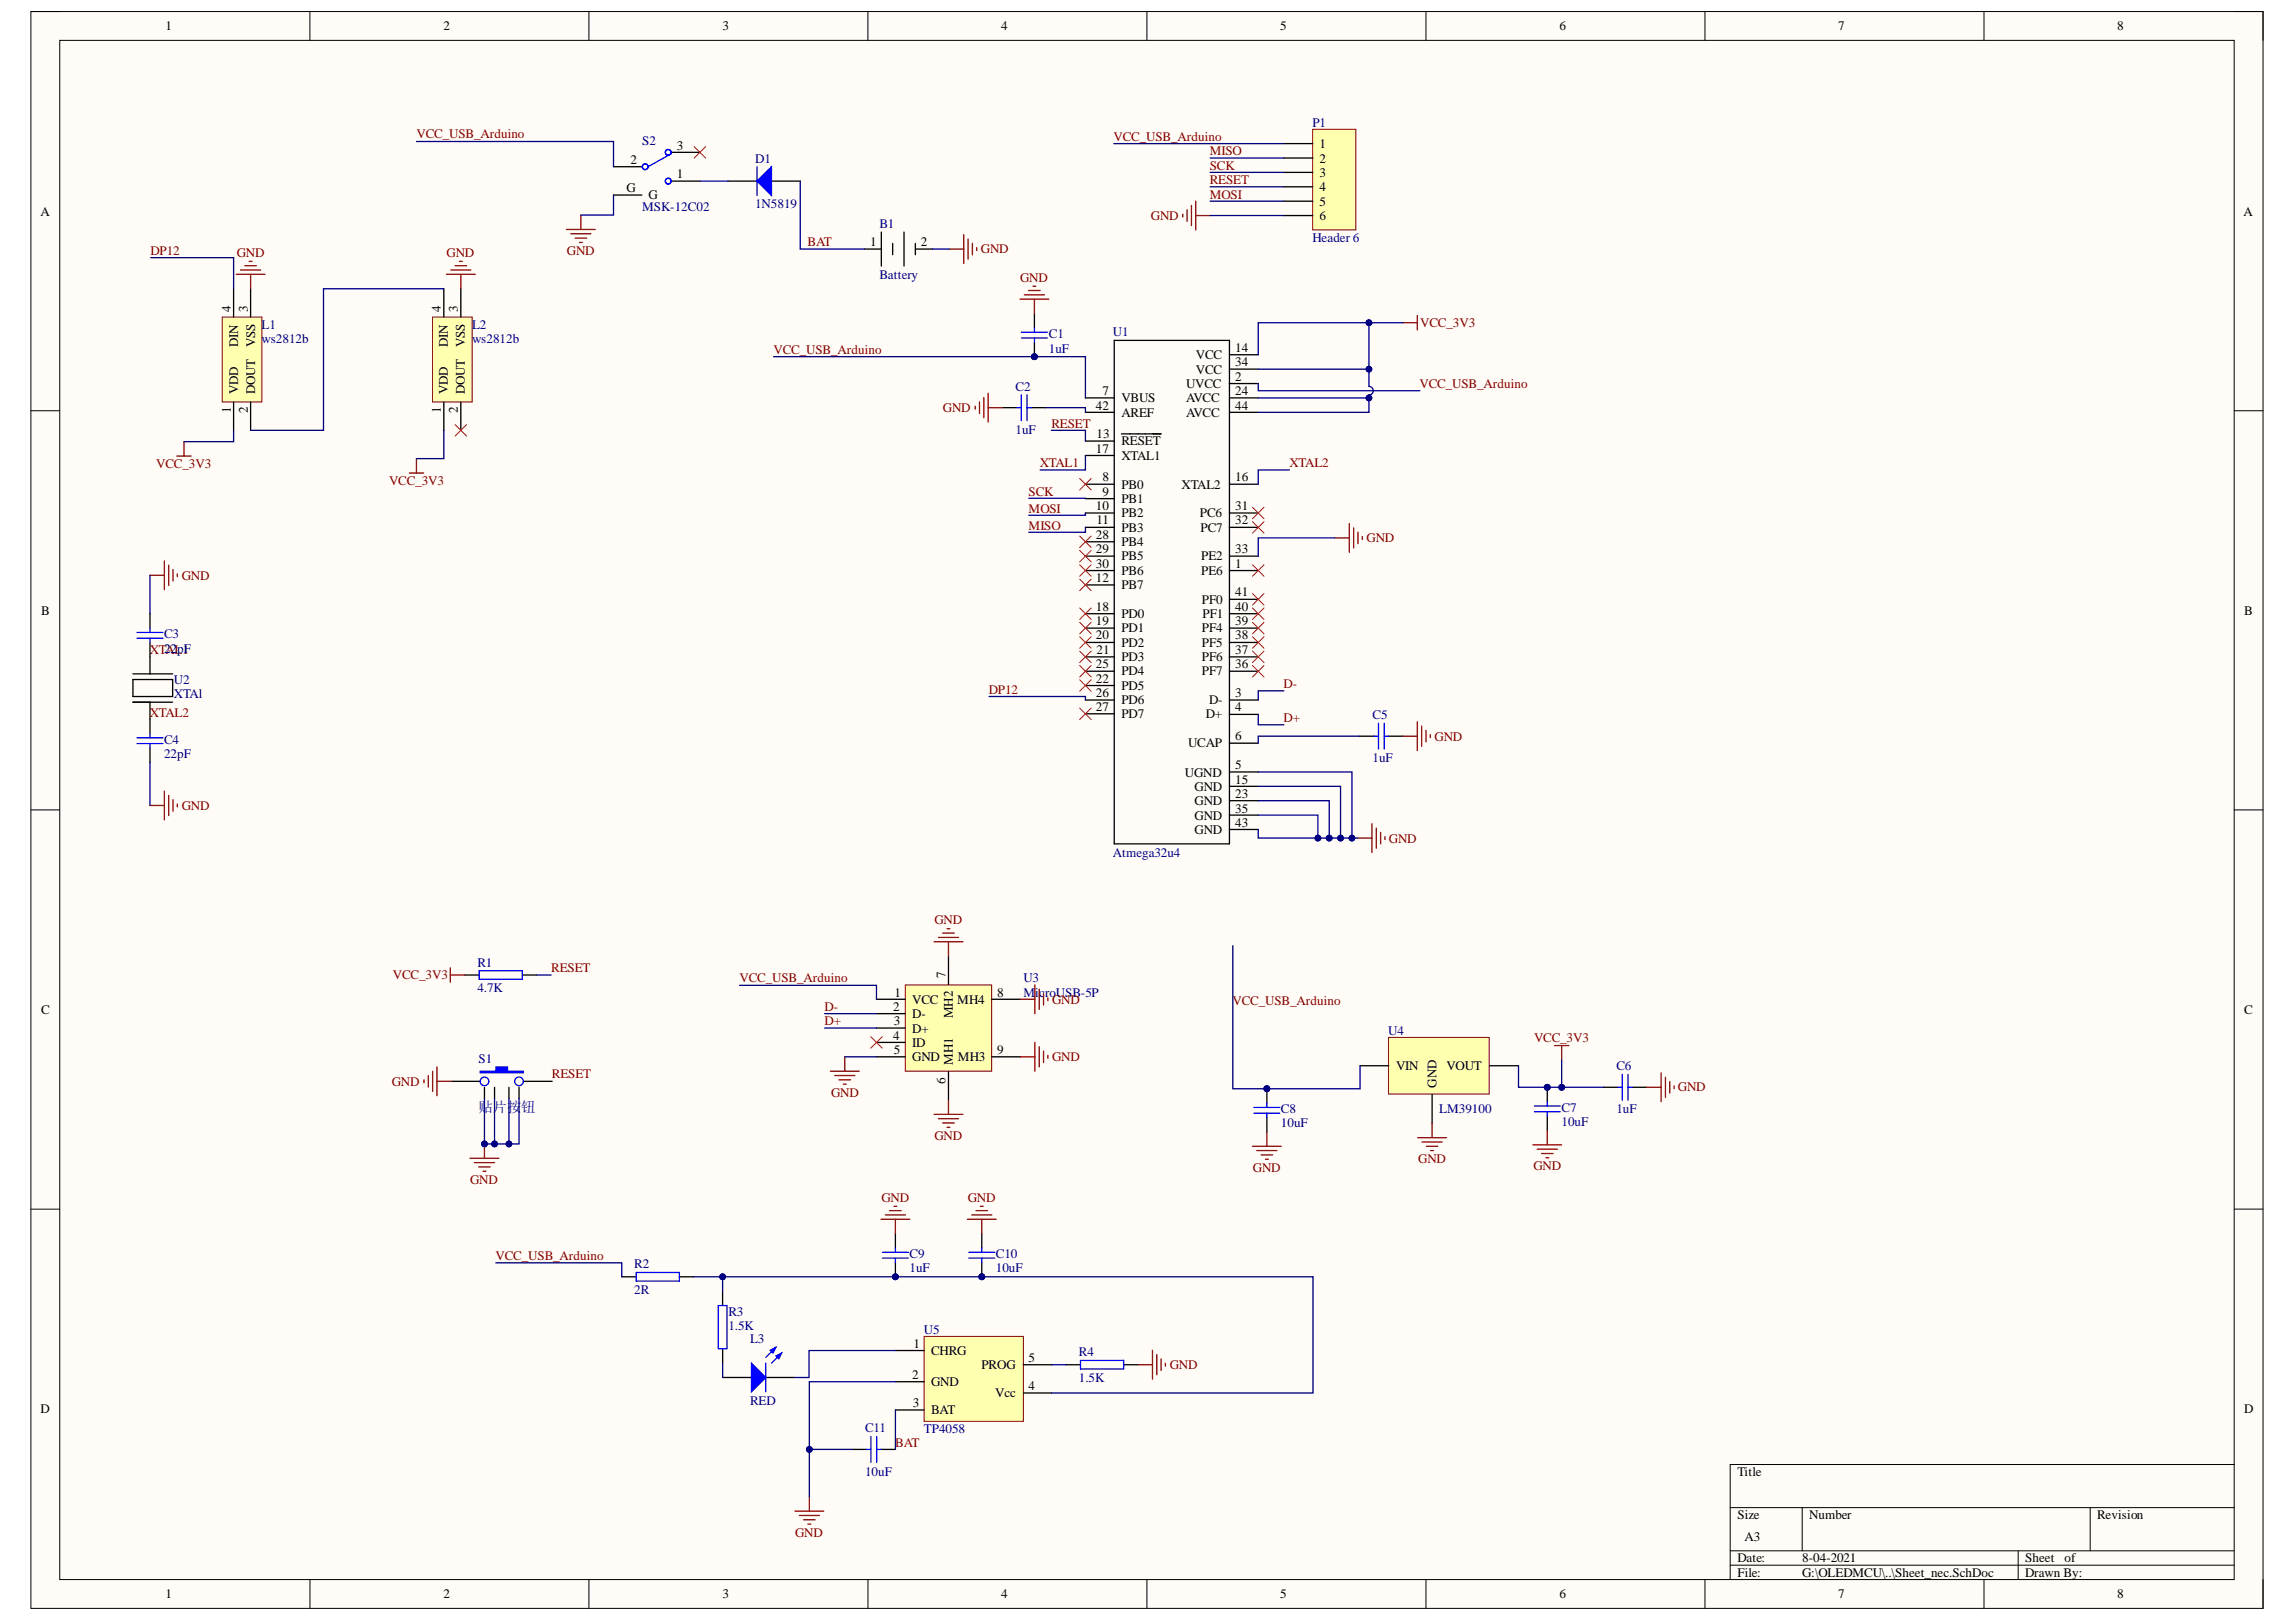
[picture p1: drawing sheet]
<svg xmlns="http://www.w3.org/2000/svg" width="297mm" height="210mm" viewBox="0 0 297 210" stroke-linecap="round" stroke-linejoin="round" font-family="sans-serif">
<defs><g id="words">
<g font-size="1.9" fill="#000080">
<text x="61.9" y="144">贴片按</text>
<text x="67.4" y="144">钮</text>
</g>
<g font-size="1.7">
<text x="21.4" y="3.9">1</text>
<text x="57.4" y="3.9">2</text>
<text x="93.5" y="3.9">3</text>
<text x="129.5" y="3.9">4</text>
<text x="165.6" y="3.9">5</text>
<text x="201.8" y="3.9">6</text>
<text x="237.8" y="3.9">7</text>
<text x="273.9" y="3.9">8</text>
<text x="81.6" y="21.2">2</text>
<text x="87.6" y="19.4">3</text>
<text x="87.6" y="23.1">1</text>
<text x="170.7" y="19.2">1</text>
<text x="170.7" y="21">2</text>
<text x="170.7" y="22.9">3</text>
<text x="5.2" y="27.9">A</text>
<text x="81" y="24.8">G</text>
<text x="83.9" y="25.8">G</text>
<text x="170.7" y="24.8">4</text>
<text x="170.7" y="26.6">5</text>
<text x="170.7" y="28.5">6</text>
<text x="290.2" y="27.9">A</text>
<text x="112.6" y="31.9">1</text>
<text x="119.1" y="31.9">2</text>
<text x="29.9" y="40.3" transform="rotate(-90 29.9 40.3)">4</text>
<text x="32.1" y="40.3" transform="rotate(-90 32.1 40.3)">3</text>
<text x="57" y="40.3" transform="rotate(-90 57 40.3)">4</text>
<text x="59.2" y="40.3" transform="rotate(-90 59.2 40.3)">3</text>
<text x="30.8" y="44.9" transform="rotate(-90 30.8 44.9)">DIN</text>
<text x="33" y="45" transform="rotate(-90 33 45)">VSS</text>
<text x="57.9" y="44.9" transform="rotate(-90 57.9 44.9)">DIN</text>
<text x="60.1" y="45" transform="rotate(-90 60.1 45)">VSS</text>
<text x="154.7" y="46.5">VCC</text>
<text x="159.8" y="47.4">34</text>
<text x="159.8" y="45.6">14</text>
<text x="29.9" y="53.4" transform="rotate(-90 29.9 53.4)">1</text>
<text x="30.8" y="51.1" transform="rotate(-90 30.8 51.1)">VDD</text>
<text x="32.1" y="53.5" transform="rotate(-90 32.1 53.5)">2</text>
<text x="33" y="51.1" transform="rotate(-90 33 51.1)">DOUT</text>
<text x="57" y="53.4" transform="rotate(-90 57 53.4)">1</text>
<text x="57.9" y="51.1" transform="rotate(-90 57.9 51.1)">VDD</text>
<text x="59.2" y="53.5" transform="rotate(-90 59.2 53.5)">2</text>
<text x="60.1" y="51.1" transform="rotate(-90 60.1 51.1)">DOUT</text>
<text x="141.8" y="53">42</text>
<text x="142.6" y="51.1">7</text>
<text x="145.1" y="53.9">AREF</text>
<text x="145.1" y="52.1">VBUS</text>
<text x="153.5" y="53.9">AVCC</text>
<text x="153.5" y="52.1">AVCC</text>
<text x="153.5" y="50.2">UVCC</text>
<text x="154.7" y="48.3">VCC</text>
<text x="159.8" y="53">44</text>
<text x="159.8" y="51.1">24</text>
<text x="159.8" y="49.3">2</text>
<text x="141.8" y="58.6">17</text>
<text x="141.9" y="56.7">13</text>
<text x="145.1" y="59.5">XTAL1</text>
<text x="145.1" y="57.6">RESET</text>
<text x="142.6" y="64.2">9</text>
<text x="142.6" y="62.3">8</text>
<text x="145.1" y="65.1">PB1</text>
<text x="145.1" y="63.2">PB0</text>
<text x="152.9" y="63.2">XTAL2</text>
<text x="159.8" y="62.3">16</text>
<text x="141.8" y="71.6">29</text>
<text x="141.8" y="69.7">28</text>
<text x="141.8" y="66">10</text>
<text x="141.9" y="67.9">11</text>
<text x="145.1" y="70.7">PB4</text>
<text x="145.1" y="68.8">PB3</text>
<text x="145.1" y="66.9">PB2</text>
<text x="155.2" y="66.9">PC6</text>
<text x="155.3" y="68.8">PC7</text>
<text x="159.8" y="71.6">33</text>
<text x="159.8" y="67.9">32</text>
<text x="159.8" y="66">31</text>
<text x="141.8" y="75.3">12</text>
<text x="141.8" y="73.5">30</text>
<text x="145.1" y="76.2">PB7</text>
<text x="145.1" y="74.4">PB6</text>
<text x="145.1" y="72.5">PB5</text>
<text x="155.4" y="74.4">PE6</text>
<text x="155.4" y="72.5">PE2</text>
<text x="159.8" y="77.2">41</text>
<text x="159.8" y="73.5">1</text>
<text x="5.3" y="79.5">B</text>
<text x="141.8" y="82.7">20</text>
<text x="141.8" y="80.9">19</text>
<text x="141.8" y="79">18</text>
<text x="145.1" y="83.7">PD2</text>
<text x="145.1" y="81.8">PD1</text>
<text x="145.1" y="80">PD0</text>
<text x="155.5" y="83.7">PF5</text>
<text x="155.5" y="81.8">PF4</text>
<text x="155.5" y="78.1">PF0</text>
<text x="155.6" y="80">PF1</text>
<text x="159.8" y="82.7">38</text>
<text x="159.8" y="80.9">39</text>
<text x="159.8" y="79">40</text>
<text x="290.3" y="79.5">B</text>
<text x="141.8" y="88.3">22</text>
<text x="141.8" y="86.5">25</text>
<text x="141.9" y="84.6">21</text>
<text x="145.1" y="89.3">PD5</text>
<text x="145.1" y="87.4">PD4</text>
<text x="145.1" y="85.5">PD3</text>
<text x="155.5" y="87.4">PF7</text>
<text x="155.5" y="85.5">PF6</text>
<text x="159.8" y="86.5">36</text>
<text x="159.8" y="84.6">37</text>
<text x="141.8" y="92">27</text>
<text x="141.8" y="90.2">26</text>
<text x="145.1" y="93">PD7</text>
<text x="145.1" y="91.1">PD6</text>
<text x="156" y="93">D+</text>
<text x="156.4" y="91.1">D-</text>
<text x="159.8" y="95.8">6</text>
<text x="159.8" y="92">4</text>
<text x="159.8" y="90.2">3</text>
<text x="153.3" y="100.5">UGND</text>
<text x="153.7" y="96.7">UCAP</text>
<text x="159.8" y="101.4">15</text>
<text x="159.8" y="99.6">5</text>
<text x="154.6" y="107.9">GND</text>
<text x="154.6" y="106.1">GND</text>
<text x="154.6" y="104.2">GND</text>
<text x="154.6" y="102.4">GND</text>
<text x="159.8" y="107">43</text>
<text x="159.8" y="105.2">35</text>
<text x="159.8" y="103.3">23</text>
<text x="5.3" y="131.2">C</text>
<text x="115.6" y="130.8">2</text>
<text x="115.7" y="129">1</text>
<text x="118" y="129.9">VCC</text>
<text x="118" y="131.8">D-</text>
<text x="122.3" y="126.6" transform="rotate(-90 122.3 126.6)">7</text>
<text x="123.3" y="131.8" transform="rotate(-90 123.3 131.8)">MH2</text>
<text x="123.8" y="129.9">MH4</text>
<text x="129" y="129">8</text>
<text x="290.3" y="131.2">C</text>
<text x="115.6" y="134.6">4</text>
<text x="115.6" y="132.7">3</text>
<text x="115.6" y="136.4">5</text>
<text x="118" y="133.6">D+</text>
<text x="118" y="135.5">ID</text>
<text x="118" y="137.4">GND</text>
<text x="123.3" y="137.8" transform="rotate(-90 123.3 137.8)">MH1</text>
<text x="123.9" y="137.4">MH3</text>
<text x="129" y="136.4">9</text>
<text x="122.3" y="140.2" transform="rotate(-90 122.3 140.2)">6</text>
<text x="180.6" y="138.5">VIN</text>
<text x="185.9" y="140.7" transform="rotate(-90 185.9 140.7)">GND</text>
<text x="187.1" y="138.5">VOUT</text>
<text x="118" y="178.4">2</text>
<text x="118.2" y="174.4">1</text>
<text x="120.5" y="175.3">CHRG</text>
<text x="120.5" y="179.4">GND</text>
<text x="127" y="177.2">PROG</text>
<text x="133.1" y="179.9">4</text>
<text x="133.1" y="176.2">5</text>
<text x="5.2" y="182.8">D</text>
<text x="118.1" y="182.1">3</text>
<text x="120.5" y="183">BAT</text>
<text x="128.8" y="180.8">Vcc</text>
<text x="290.3" y="182.8">D</text>
<text x="224.8" y="191">Title</text>
<text x="224.8" y="196.6">Size</text>
<text x="234.1" y="196.6">Number</text>
<text x="271.3" y="196.6">Revision</text>
<text x="224.8" y="202.2">Date:</text>
<text x="225.7" y="199.4">A3</text>
<text x="233.1" y="202.2">8-04-2021</text>
<text x="262" y="202.2">Sheet</text>
<text x="267.1" y="202.2">of</text>
<text x="21.4" y="206.8">1</text>
<text x="57.4" y="206.8">2</text>
<text x="93.5" y="206.8">3</text>
<text x="129.5" y="206.8">4</text>
<text x="165.6" y="206.8">5</text>
<text x="201.8" y="206.8">6</text>
<text x="224.8" y="204.1">File:</text>
<text x="233.1" y="204.1">G:\OLEDMCU\..\Sheet_nec.SchDoc</text>
<text x="237.8" y="206.8">7</text>
<text x="262" y="204.1">Drawn By:</text>
<text x="273.9" y="206.8">8</text>
</g>
<g font-size="1.7" fill="#800000">
<text x="53.9" y="17.9">VCC_USB_Arduino</text>
<text x="144.1" y="18.3">VCC_USB_Arduino</text>
<text x="156.5" y="22">SCK</text>
<text x="156.5" y="20.1">MISO</text>
<text x="156.5" y="23.8">RESET</text>
<text x="148.9" y="28.5">GND</text>
<text x="156.5" y="25.7">MOSI</text>
<text x="19.5" y="33">DP12</text>
<text x="30.6" y="33.3">GND</text>
<text x="57.8" y="33.3">GND</text>
<text x="73.3" y="33">GND</text>
<text x="104.5" y="31.9">BAT</text>
<text x="126.9" y="32.8">GND</text>
<text x="132" y="36.5">GND</text>
<text x="100.1" y="45.8">VCC_USB_Arduino</text>
<text x="183.7" y="42.3">VCC_3V3</text>
<text x="122" y="53.3">GND</text>
<text x="183.7" y="50.2">VCC_USB_Arduino</text>
<text x="136" y="55.4">RESET</text>
<text x="20.2" y="60.5">VCC_3V3</text>
<text x="50.3" y="62.7">VCC_3V3</text>
<text x="133.1" y="64.2">SCK</text>
<text x="134.5" y="60.4">XTAL1</text>
<text x="166.8" y="60.4">XTAL2</text>
<text x="133.1" y="66.4">MOSI</text>
<text x="133.1" y="68.5">MISO</text>
<text x="176.8" y="70.2">GND</text>
<text x="23.5" y="75.1">GND</text>
<text x="19.4" y="84.6">XT22pF</text>
<text x="21.4" y="84.6">AL1</text>
<text x="127.9" y="89.8">DP12</text>
<text x="166.1" y="89">D-</text>
<text x="19.4" y="92.7">XTAL2</text>
<text x="166.1" y="93.4">D+</text>
<text x="185.6" y="95.9">GND</text>
<text x="23.5" y="104.8">GND</text>
<text x="179.7" y="109">GND</text>
<text x="120.9" y="119.6">GND</text>
<text x="71.3" y="125.8">RESET</text>
<text x="50.8" y="126.7">VCC_3V3</text>
<text x="95.7" y="127.1">VCC_USB_Arduino</text>
<text x="106.7" y="130.8">D-</text>
<text x="136.1" y="129.9">GND</text>
<text x="159.5" y="130.1">VCC_USB_Arduino</text>
<text x="106.7" y="132.7">D+</text>
<text x="136.1" y="137.4">GND</text>
<text x="198.5" y="134.9">VCC_3V3</text>
<text x="50.7" y="140.5">GND</text>
<text x="71.4" y="139.6">RESET</text>
<text x="107.5" y="142">GND</text>
<text x="217.1" y="141.2">GND</text>
<text x="120.9" y="147.6">GND</text>
<text x="60.8" y="153.2">GND</text>
<text x="114" y="155.5">GND</text>
<text x="125.2" y="155.5">GND</text>
<text x="162.1" y="151.7">GND</text>
<text x="183.5" y="150.5">GND</text>
<text x="198.4" y="151.5">GND</text>
<text x="64.1" y="163.1">VCC_USB_Arduino</text>
<text x="151.3" y="177.2">GND</text>
<text x="115.8" y="187.2">BAT</text>
<text x="102.9" y="198.9">GND</text>
</g>
<g font-size="1.7" fill="#000080">
<text x="169.8" y="16.4">P1</text>
<text x="83.1" y="18.8">S2</text>
<text x="97.7" y="21">D1</text>
<text x="83.1" y="27.3">MSK-12C02</text>
<text x="97.7" y="27">1N5819</text>
<text x="113.8" y="29.5">B1</text>
<text x="169.8" y="31.3">Header 6</text>
<text x="113.8" y="36.1">Battery</text>
<text x="33.8" y="42.5">L1</text>
<text x="33.8" y="44.4">ws2812b</text>
<text x="61.1" y="42.5">L2</text>
<text x="61.1" y="44.4">ws2812b</text>
<text x="135.7" y="43.8">C1</text>
<text x="135.7" y="45.6">1uF</text>
<text x="144" y="43.5">U1</text>
<text x="131.4" y="50.5">C2</text>
<text x="131.4" y="56.1">1uF</text>
<text x="21.2" y="82.6">C3</text>
<text x="22.5" y="88.5">U2</text>
<text x="22.5" y="90.4">XTAl</text>
<text x="177.6" y="93.1">C5</text>
<text x="21.2" y="96.3">C4</text>
<text x="21.2" y="98.1">22pF</text>
<text x="177.6" y="98.6">1uF</text>
<text x="144" y="110.9">Atmega32u4</text>
<text x="61.8" y="125.1">R1</text>
<text x="61.8" y="128.4">4.7K</text>
<text x="132.4" y="127.1">U3</text>
<text x="132.4" y="129">M</text>
<text x="133.9" y="129">i</text>
<text x="134.4" y="129">croUSB-5P</text>
<text x="61.9" y="137.5">S1</text>
<text x="179.6" y="133.9">U4</text>
<text x="202" y="143.9">C7</text>
<text x="209.1" y="138.5">C6</text>
<text x="165.7" y="144">C8</text>
<text x="165.7" y="145.9">10uF</text>
<text x="186.2" y="144">LM39100</text>
<text x="202" y="145.7">10uF</text>
<text x="209.1" y="144">1uF</text>
<text x="82.1" y="164.2">R2</text>
<text x="82.1" y="167.4">2R</text>
<text x="117.7" y="162.8">C9</text>
<text x="117.7" y="164.7">1uF</text>
<text x="128.8" y="162.8">C10</text>
<text x="128.8" y="164.7">10uF</text>
<text x="94.2" y="170.2">R3</text>
<text x="94.2" y="172.1">1.5K</text>
<text x="97" y="173.8">L3</text>
<text x="119.5" y="172.6">U5</text>
<text x="139.6" y="175.5">R4</text>
<text x="139.6" y="178.9">1.5K</text>
<text x="97" y="181.8">RED</text>
<text x="111.9" y="185.4">C11</text>
<text x="119.5" y="185.5">TP4058</text>
<text x="111.9" y="190.9">10uF</text>
</g>
</g></defs>
<path d="M4 1.5h288.8v206.6h-288.8z" fill-rule="evenodd" fill="#fffcf8"/>
<path d="M4 1.5h288.8v206.6h-288.8z" fill="none" stroke="#000" stroke-width=".13"/>
<path d="M7.7 5.2h281.3v199.2h-281.3z" fill-rule="evenodd" fill="#fffcf8"/>
<g fill="none" stroke="#000" stroke-width=".13">
<path d="M4 1.5h3.7M7.7 5.2h281.3v199.2h-281.3zM40.1 1.5v3.7M76.2 1.5v3.7M112.3 1.5v3.7M148.4 1.5v3.7M184.5 1.5v3.7M220.6 1.5v3.7M256.7 1.5v3.7M289 1.5h3.8v3.7M4 53.2h3.7M289 53.2h3.8"/>
<path d="M4 104.8h3.7M289 104.8h3.8M4 156.5h3.7M289 156.5h3.8M223.8 195.1h65.2M233.2 195.1v5.6M270.4 195.1v5.6M289 189.5h-65.2v14.9M40.1 204.4v3.7M76.2 204.4v3.7M112.3 204.4v3.7M148.4 204.4v3.7"/>
<path d="M184.5 204.4v3.7M220.6 204.4v3.7M223.8 200.7h65.2M223.8 202.6h65.2M256.7 204.4v3.7M261.1 200.7v3.7M292.8 204.4v3.7"/>
</g>
<path d="M19.4 79.4v1.9M17.2 87.9h5.1v2.2h-5.1zM17.2 90.9h5.1M17.2 87.2h5.1M19.4 83.1v4.1M19.4 90.9v4M19.4 96.8v1.9M58.4 139.9h3.7M60.1 126.2h1.9M67.6 126.2h1.8M67.7 139.9h3.7" fill="none" stroke="#000" stroke-width=".17"/>
<path d="M17.7 82.6h3.4M17.7 81.8h3.4M17.7 96.2h3.4M17.7 95.5h3.4M19.4 81.3v.5M19.4 82.6v.5M19.4 94.9v.6M19.4 96.2v.6M62 125.6h5.6v1.1h-5.6z" fill="none" stroke="#00f" stroke-width=".17"/>
<path d="M19.4 74.4h1.9M21.3 72.6v3.7M21.8 73.1v2.7M22.4 73.7v1.5M22.9 74.3v.3M19.4 104.2h1.9M21.3 102.4v3.7M21.8 102.9v2.6M22.4 103.5v1.5M22.9 104.1v.3M58.3 125.2v1.9M58.3 126.2h1.8" fill="none" stroke="#800000" stroke-width=".17"/>
<path d="M62.1 138.6h2.1v-.5h1.5v.5h2v.2h-5.6z" fill-rule="evenodd" fill="#00f"/>
<g fill="none" stroke="#00f" stroke-width=".17">
<path d="M62.1 138.6h2.1v-.5h1.5v.5h2v.2h-5.6z"/>
<circle cx="62.7" cy="139.9" r=".56"/>
<circle cx="67.1" cy="139.9" r=".56"/>
</g>
<path d="M62.7 140.7v1.5M64 140.7v1.5M65.8 140.7v1.5M67.1 140.7v1.5" fill="none" stroke="#000" stroke-width=".17"/>
<path d="M54.8 139.7v.4M55.4 139.2v1.5M56 138.6v2.6M56.5 138.1v3.7M56.5 139.9h1.9M60.8 149.9h3.7M61.4 150.5h2.6M61.9 151h1.5M62.5 151.6h.4M62.7 148v1.9" fill="none" stroke="#800000" stroke-width=".17"/>
<circle cx="62.7" cy="148" r=".37" fill="#000080"/>
<circle cx="62.7" cy="148" r=".37" fill="none" stroke="#000080" stroke-width=".13"/>
<path d="M169.8 16.7h5.6v13.1h-5.6z" fill-rule="evenodd" fill="#ffffb0"/>
<path d="M169.8 16.7h5.6v13.1h-5.6z" fill="none" stroke="#800000" stroke-width=".13"/>
<path d="M166.1 18.6h3.7M166.1 20.4h3.7M166.1 22.3h3.7M166.1 24.2h3.7M166.1 26h3.7M166.1 27.9h3.7" fill="none" stroke="#000" stroke-width=".17"/>
<path d="M153 27.7v.4M153.6 27.1v1.5M154.1 26.6v2.6M154.7 26v3.8M154.7 27.9h1.9" fill="none" stroke="#800000" stroke-width=".17"/>
<path d="M117.1 127.5h11.2v11.1h-11.2z" fill-rule="evenodd" fill="#ffffb0"/>
<path d="M117.1 127.5h11.2v11.1h-11.2z" fill="none" stroke="#800000" stroke-width=".13"/>
<path d="M113.4 129.3h3.7M113.4 131.2h3.7M113.4 133h3.7M113.4 134.9h3.7M113.4 136.8h3.7M122.7 123.7v3.7M122.7 138.7v3.6M128.3 129.3h3.7M128.3 136.8h3.7" fill="none" stroke="#000" stroke-width=".17"/>
<g fill="none" stroke="#800000" stroke-width=".17">
<path d="M107.4 138.6h3.8M108 139.2h2.6M108.5 139.7h1.5M109.3 136.8v1.8M120.8 121.9h3.8M121.4 121.3h2.6M122 120.8h1.5M122.5 120.2h.4M122.7 121.9v1.8M132 129.3h1.9M132 136.8h1.9M133.9 127.5v3.7"/>
<path d="M133.9 134.9v3.7M134.4 128v2.6M134.4 135.5v2.6M135 128.6v1.5M135 136v1.5M135.6 129.1v.4M135.6 136.6v.3M201.1 135.3h1.9M202 135.3v1.9M109.1 140.3h.4M120.8 144.2h3.8M121.4 144.8h2.6"/>
<path d="M122 145.3h1.5M122.5 145.9h.4M122.7 142.3v1.9"/>
</g>
<path d="M112.6 134.2l1.5 1.4M114.1 134.2l-1.5 1.4" fill="none" stroke="#f00" stroke-width=".13"/>
<path d="M179.6 134.3h13.1v7.3h-13.1z" fill-rule="evenodd" fill="#ffffb0"/>
<path d="M179.6 134.3h13.1v7.3h-13.1z" fill="none" stroke="#800000" stroke-width=".13"/>
<path d="M176 137.9h3.7M192.7 137.9h3.8M185.3 141.6v3.8" fill="none" stroke="#000" stroke-width=".17"/>
<path d="M183.4 147.2h3.7M184 147.8h2.6M184.5 148.3h1.5M185.1 148.9h.4M185.3 145.4v1.8" fill="none" stroke="#800000" stroke-width=".17"/>
<circle cx="200.2" cy="140.7" r=".37" fill="#000080"/>
<circle cx="200.2" cy="140.7" r=".37" fill="none" stroke="#000080" stroke-width=".13"/>
<path d="M200.2 140.7v1.9" fill="none" stroke="#000" stroke-width=".17"/>
<circle cx="200.2" cy="140.7" r=".37" fill="#000080"/>
<circle cx="200.2" cy="140.7" r=".37" fill="none" stroke="#000080" stroke-width=".13"/>
<path d="M200.2 144.4v1.9M207.4 140.7h1.9M211.2 140.7h1.8" fill="none" stroke="#000" stroke-width=".17"/>
<path d="M209.9 139v3.4M210.6 139v3.4M198.5 143.9h3.4M198.5 143.1h3.4M200.2 142.6v.5M200.2 143.9v.5M209.3 140.7h.6M210.6 140.7h.6" fill="none" stroke="#00f" stroke-width=".17"/>
<path d="M214.9 138.8v3.8M215.5 139.4v2.6M216 140v1.5M198.3 148.2h3.7M198.9 148.7h2.6M199.4 149.3h1.5M200 149.8h.4M200.2 146.3v1.9M213 140.7h1.9M216.6 140.5v.4" fill="none" stroke="#800000" stroke-width=".17"/>
<path d="M28.8 41h5.1v11h-5.1z" fill-rule="evenodd" fill="#ffffb0"/>
<path d="M28.8 41h5.1v11h-5.1z" fill="none" stroke="#800000" stroke-width=".13"/>
<path d="M30.2 37.4v3.6M32.4 37.4v3.6M30.2 52v3.7M32.4 52v3.7" fill="none" stroke="#000" stroke-width=".17"/>
<path d="M56 41h5.1v11h-5.1z" fill-rule="evenodd" fill="#ffffb0"/>
<path d="M56 41h5.1v11h-5.1z" fill="none" stroke="#800000" stroke-width=".13"/>
<path d="M57.4 37.4v3.6M59.6 37.4v3.6M57.4 52v3.7M59.6 52v3.7" fill="none" stroke="#000" stroke-width=".17"/>
<g fill="none" stroke="#800000" stroke-width=".17">
<path d="M30.6 35.5h3.7M31.1 34.9h2.6M31.7 34.4h1.5M32.2 33.8h.4M32.4 35.5v1.9M57.8 35.5h3.7M58.3 34.9h2.6M58.9 34.4h1.5M59.4 33.8h.4M59.6 35.5v1.9M22.9 59h1.8M23.8 57.2v1.8"/>
<path d="M53.9 59.4v1.8M52.9 61.2h1.9"/>
</g>
<circle cx="163.9" cy="140.9" r=".37" fill="#000080"/>
<circle cx="163.9" cy="140.9" r=".37" fill="none" stroke="#000080" stroke-width=".13"/>
<path d="M163.9 140.9v1.9" fill="none" stroke="#000" stroke-width=".17"/>
<circle cx="163.9" cy="140.9" r=".37" fill="#000080"/>
<circle cx="163.9" cy="140.9" r=".37" fill="none" stroke="#000080" stroke-width=".13"/>
<g fill="none" stroke="#000" stroke-width=".17">
<path d="M140.4 53.4h3.8M140.4 51.5h3.8M140.4 58.9h3.8M140.4 57.1h3.8M144.2 44h14.9v65.2h-14.9zM145.1 56.1h5.1M159.1 53.4h3.7M159.1 51.5h3.7M159.1 49.6h3.7M159.1 47.8h3.7M159.1 45.9h3.7M140.4 79.4h3.8"/>
<path d="M140.4 73.8h3.8M140.4 72h3.8M140.4 68.2h3.8M140.4 66.4h3.8M140.4 62.7h3.8M140.4 75.7h3.8M140.4 70.1h3.8M140.4 64.5h3.8M159.1 79.4h3.7M159.1 77.6h3.7M159.1 73.8h3.7M159.1 72h3.7"/>
<path d="M159.1 68.2h3.7M159.1 66.4h3.7M159.1 62.7h3.7M140.4 90.6h3.8M140.4 86.9h3.8M140.4 85h3.8M140.4 83.1h3.8M140.4 81.3h3.8M140.4 92.4h3.8M140.4 88.7h3.8M159.1 99.9h3.7M159.1 96.2h3.7"/>
<path d="M159.1 92.4h3.7M159.1 90.6h3.7M159.1 86.9h3.7M159.1 85h3.7M159.1 83.1h3.7M159.1 81.3h3.7M159.1 107.3h3.7M159.1 105.5h3.7M159.1 103.6h3.7M159.1 101.8h3.7M163.9 144.6v1.9"/>
</g>
<path d="M162.2 144.1h3.4M162.2 143.3h3.4M163.9 142.8v.5M163.9 144.1v.5" fill="none" stroke="#00f" stroke-width=".17"/>
<path d="M122.8 32.2h1.9M124.7 30.4v3.7M125.2 30.9v2.6M125.8 31.5v1.5M126.4 32v.4M162 148.3h3.8M162.6 148.9h2.6M163.2 149.5h1.4M163.7 150h.4M163.9 146.5v1.8" fill="none" stroke="#800000" stroke-width=".17"/>
<path d="M58.9 54.9l1.5 1.5M60.4 54.9l-1.5 1.5" fill="none" stroke="#f00" stroke-width=".13"/>
<circle cx="133.8" cy="46.2" r=".37" fill="#000080"/>
<circle cx="133.8" cy="46.2" r=".37" fill="none" stroke="#000080" stroke-width=".13"/>
<path d="M133.8 44.3v1.9" fill="none" stroke="#000" stroke-width=".17"/>
<circle cx="133.8" cy="46.2" r=".37" fill="#000080"/>
<circle cx="133.8" cy="46.2" r=".37" fill="none" stroke="#000080" stroke-width=".13"/>
<g fill="none" stroke="#000" stroke-width=".17">
<path d="M86.8 19.7h3.7M79.4 21.6h3.7M79.4 25.2h3.6M86.8 23.4h3.7M94.2 23.4h3.7M99.8 23.4h3.7M111.8 32.2h2.2M114 30v4.4M115.5 31.5v1.5M117 30v4.4M118.4 31.5v1.5M118.4 32.2h2.2"/>
<path d="M129.7 52.8h1.9M133.4 52.8h1.9M133.8 40.6v1.8M175.9 95.3h1.9M179.6 95.3h1.9"/>
</g>
<g fill="none" stroke="#00f" stroke-width=".17">
<path d="M86.8 19.9l-3 1.7M131.6 52.8h.5M132.1 51.1v3.3M132.1 43h3.4M132.1 43.7h3.4M132.9 52.8h.5M132.9 51.1v3.3M133.8 42.4v.6M133.8 43.7v.6M177.8 95.3h.5M178.3 93.6v3.3M179.1 95.3h.5"/>
<path d="M179.1 93.6v3.3"/>
<circle cx="86.4" cy="19.7" r=".37"/>
<circle cx="83.5" cy="21.6" r=".37"/>
<circle cx="86.4" cy="23.4" r=".37"/>
</g>
<g fill="none" stroke="#800000" stroke-width=".17">
<path d="M73.3 29.7h3.7M73.8 30.3h2.6M74.4 30.8h1.5M75 31.4h.3M75.1 27.8v1.9M132 38.7h3.7M132.5 38.2h2.6M133.1 37.6h1.5M133.6 37h.4M133.8 38.7v1.9M126.2 52.6v.3M126.7 52v1.5"/>
<path d="M127.3 51.5v2.6M127.8 50.9v3.7M127.8 52.8h1.9M181.5 41.8h1.9M183.4 40.8v1.9M172.7 69.6h1.9M174.6 67.8v3.7M175.1 68.3v2.6M175.7 68.9v1.5M176.2 69.4v.4M181.5 95.3h1.9M183.4 93.4v3.7"/>
<path d="M183.9 94v2.6M184.5 94.5v1.5M185 95.1v.4M175.6 108.5h1.9M177.5 106.6v3.7M178.1 107.2v2.6M178.6 107.7v1.5M179.2 108.3v.3"/>
</g>
<g fill="none" stroke="#f00" stroke-width=".13">
<path d="M89.8 19l1.5 1.5M91.3 19l-1.5 1.5M139.7 61.9l1.5 1.5M139.7 69.4l1.5 1.5M139.7 71.2l1.5 1.5M139.7 73.1l1.5 1.5M139.7 75l1.5 1.4M139.7 78.7l1.5 1.5M141.2 61.9l-1.5 1.5M141.2 69.4l-1.5 1.5M141.2 71.2l-1.5 1.5M141.2 73.1l-1.5 1.5"/>
<path d="M141.2 75l-1.5 1.4M141.2 78.7l-1.5 1.5M162 65.6l1.5 1.5M162 67.5l1.5 1.5M162 73.1l1.5 1.5M162 76.8l1.5 1.5M162 78.7l1.5 1.5M163.5 65.6l-1.5 1.5M163.5 67.5l-1.5 1.5M163.5 73.1l-1.5 1.5M163.5 76.8l-1.5 1.5M163.5 78.7l-1.5 1.5"/>
<path d="M139.7 80.5l1.5 1.5M139.7 82.4l1.5 1.5M139.7 84.3l1.5 1.5M139.7 86.1l1.5 1.5M139.7 88l1.5 1.5M139.7 91.6l1.5 1.5M141.2 80.5l-1.5 1.5M141.2 82.4l-1.5 1.5M141.2 84.3l-1.5 1.5M141.2 86.1l-1.5 1.5M141.2 88l-1.5 1.5M141.2 91.6l-1.5 1.5"/>
<path d="M162 80.5l1.5 1.5M162 82.4l1.5 1.5M162 84.3l1.5 1.5M162 86.1l1.5 1.5M163.5 80.5l-1.5 1.5M163.5 82.4l-1.5 1.5M163.5 84.3l-1.5 1.5M163.5 86.1l-1.5 1.5"/>
</g>
<path d="M97.9 23.4l1.9-1.8v3.7z" fill="#00f"/>
<path d="M97.9 23.4l1.9-1.8v3.7zM97.9 21.6v3.7M82.3 164.7h5.6v1.1h-5.6z" fill="none" stroke="#00f" stroke-width=".17"/>
<path d="M80.4 165.2h1.9M87.9 165.2h1.9" fill="none" stroke="#000" stroke-width=".17"/>
<path d="M119.6 172.9h12.8v11h-12.8z" fill-rule="evenodd" fill="#ffffb0"/>
<path d="M119.6 172.9h12.8v11h-12.8z" fill="none" stroke="#800000" stroke-width=".13"/>
<path d="M93.5 167.1v1.9M93.5 174.5v1.9M93.5 178.3h3.7M99.1 178.3h3.7M115.9 174.8h3.7M115.9 178.8h3.7M132.4 176.6h3.7M115.9 182.5h3.7M132.4 180.3h3.7" fill="none" stroke="#000" stroke-width=".17"/>
<path d="M92.9 169h1.1v5.5h-1.1z" fill="none" stroke="#00f" stroke-width=".17"/>
<path d="M97.2 176.4l1.9 1.9-1.9 1.8z" fill="#00f"/>
<path d="M97.2 176.4l1.9 1.9-1.9 1.8zM100.4 174.3l-1.3 1.4M101.1 175.1l-1.3 1.3" fill="none" stroke="#00f" stroke-width=".17"/>
<path d="M100.4 175.5l.7-.4-.3 .7z" fill="#00f"/>
<path d="M100.4 175.5l.7-.4-.3 .7z" fill="none" stroke="#00f" stroke-width=".17"/>
<path d="M99.6 174.7l.8-.4-.4 .8z" fill="#00f"/>
<path d="M99.1 176.4v3.7M99.6 174.7l.8-.4-.4 .8z" fill="none" stroke="#00f" stroke-width=".17"/>
<circle cx="115.8" cy="165.2" r=".37" fill="#000080"/>
<circle cx="115.8" cy="165.2" r=".37" fill="none" stroke="#000080" stroke-width=".13"/>
<path d="M115.8 159.6v1.9M115.8 163.4v1.8" fill="none" stroke="#000" stroke-width=".17"/>
<circle cx="115.8" cy="165.2" r=".37" fill="#000080"/>
<circle cx="115.8" cy="165.2" r=".37" fill="none" stroke="#000080" stroke-width=".13"/>
<path d="M114.2 162.8h3.3M114.2 162.1h3.3M115.8 161.5v.6M115.8 162.8v.6M139.8 176.1h5.6v1.1h-5.6zM112.1 187.6h.6M112.7 185.9v3.3M113.4 187.6h.6M113.4 185.9v3.3" fill="none" stroke="#00f" stroke-width=".17"/>
<path d="M137.9 176.6h1.9M145.4 176.6h1.8M110.2 187.6h1.9M114 187.6h1.8" fill="none" stroke="#000" stroke-width=".17"/>
<path d="M147.2 176.6h1.9M149.1 174.7v3.8M149.7 175.3v2.6M150.2 175.9v1.5M150.8 176.4v.4" fill="none" stroke="#800000" stroke-width=".17"/>
<circle cx="127" cy="165.2" r=".37" fill="#000080"/>
<circle cx="127" cy="165.2" r=".37" fill="none" stroke="#000080" stroke-width=".13"/>
<path d="M127 159.6v1.9M127 163.4v1.8" fill="none" stroke="#000" stroke-width=".17"/>
<circle cx="127" cy="165.2" r=".37" fill="#000080"/>
<circle cx="127" cy="165.2" r=".37" fill="none" stroke="#000080" stroke-width=".13"/>
<path d="M125.3 162.8h3.4M125.3 162.1h3.4M127 161.5v.6M127 162.8v.6" fill="none" stroke="#00f" stroke-width=".17"/>
<g fill="none" stroke="#800000" stroke-width=".17">
<path d="M114 157.8h3.7M114.5 157.2h2.6M115.1 156.7h1.5M115.7 156.1h.3M115.8 157.8v1.8M125.2 157.8h3.7M125.7 157.2h2.6M126.3 156.7h1.5M126.8 156.1h.4M127 157.8v1.8M102.8 195.6h3.8M103.4 196.1h2.6"/>
<path d="M104 196.7h1.4M104.5 197.2h.4M104.7 193.7v1.9"/>
</g>
<path d="M19.4 74.4v5M19.4 98.7v5.5M69.4 126.2h1.9M62.7 142.2v5.8h1.3" fill="none" stroke="#000080" stroke-width=".17"/>
<circle cx="62.7" cy="148" r=".37" fill="#000080"/>
<circle cx="62.7" cy="148" r=".37" fill="none" stroke="#000080" stroke-width=".13"/>
<circle cx="64" cy="148" r=".37" fill="#000080"/>
<circle cx="64" cy="148" r=".37" fill="none" stroke="#000080" stroke-width=".13"/>
<path d="M64 142.2v5.8h1.8" fill="none" stroke="#000080" stroke-width=".17"/>
<circle cx="64" cy="148" r=".37" fill="#000080"/>
<circle cx="64" cy="148" r=".37" fill="none" stroke="#000080" stroke-width=".13"/>
<circle cx="65.8" cy="148" r=".37" fill="#000080"/>
<circle cx="65.8" cy="148" r=".37" fill="none" stroke="#000080" stroke-width=".13"/>
<path d="M65.8 142.2v5.8h1.3v-5.8" fill="none" stroke="#000080" stroke-width=".17"/>
<circle cx="65.8" cy="148" r=".37" fill="#000080"/>
<circle cx="65.8" cy="148" r=".37" fill="none" stroke="#000080" stroke-width=".13"/>
<path d="M144.1 18.6h22M156.6 22.3h9.5M156.6 24.2h9.5M156.6 26h9.5M156.6 27.9h9.5M156.6 20.4h9.5M95.7 127.5h17.7v1.8M106.7 133h6.7M106.7 131.2h6.7M109.3 136.8h4.1M159.5 122.4v18.5h16.5v-3" fill="none" stroke="#000080" stroke-width=".17"/>
<circle cx="163.9" cy="140.9" r=".37" fill="#000080"/>
<circle cx="163.9" cy="140.9" r=".37" fill="none" stroke="#000080" stroke-width=".13"/>
<path d="M202 137.2v3.5h-5.5v-2.8" fill="none" stroke="#000080" stroke-width=".17"/>
<circle cx="200.2" cy="140.7" r=".37" fill="#000080"/>
<circle cx="200.2" cy="140.7" r=".37" fill="none" stroke="#000080" stroke-width=".13"/>
<circle cx="202" cy="140.7" r=".37" fill="#000080"/>
<circle cx="202" cy="140.7" r=".37" fill="none" stroke="#000080" stroke-width=".13"/>
<path d="M202 140.7h5.4" fill="none" stroke="#000080" stroke-width=".17"/>
<circle cx="202" cy="140.7" r=".37" fill="#000080"/>
<circle cx="202" cy="140.7" r=".37" fill="none" stroke="#000080" stroke-width=".13"/>
<path d="M19.5 33.3h10.7v4.1M57.4 37.4h-15.5v18.3h-9.5M30.2 55.7v1.5h-6.4M57.4 55.7v3.7h-3.5M100.1 46.2h40.3v5.3" fill="none" stroke="#000080" stroke-width=".17"/>
<circle cx="133.8" cy="46.2" r=".37" fill="#000080"/>
<circle cx="133.8" cy="46.2" r=".37" fill="none" stroke="#000080" stroke-width=".13"/>
<path d="M135.3 52.8h5.1v.6M136 55.7h4.4v1.4M140.4 58.9v1.9h-5.8M181.5 41.8h-18.7v4.1M133.1 64.5h7.3M140.4 66.4v.3h-7.3M140.4 68.2v.7h-7.3M128 90.1h12.4v.5" fill="none" stroke="#000080" stroke-width=".17"/>
<circle cx="177.1" cy="41.8" r=".37" fill="#000080"/>
<circle cx="177.1" cy="41.8" r=".37" fill="none" stroke="#000080" stroke-width=".13"/>
<path d="M162.8 49.6v1h20.9M177.1 47.8v2.2a.55 .55 0 0 1 .6 .6 .55 .55 0 0 1-.6 .5v.4" fill="none" stroke="#000080" stroke-width=".17"/>
<circle cx="177.1" cy="51.5" r=".37" fill="#000080"/>
<circle cx="177.1" cy="51.5" r=".37" fill="none" stroke="#000080" stroke-width=".13"/>
<circle cx="177.1" cy="47.8" r=".37" fill="#000080"/>
<circle cx="177.1" cy="47.8" r=".37" fill="none" stroke="#000080" stroke-width=".13"/>
<path d="M162.8 51.5h14.3v1.9h-14.3M166.8 60.8h-4v1.9" fill="none" stroke="#000080" stroke-width=".17"/>
<circle cx="177.1" cy="51.5" r=".37" fill="#000080"/>
<circle cx="177.1" cy="51.5" r=".37" fill="none" stroke="#000080" stroke-width=".13"/>
<path d="M177.1 41.8v6h-14.3" fill="none" stroke="#000080" stroke-width=".17"/>
<circle cx="177.1" cy="47.8" r=".37" fill="#000080"/>
<circle cx="177.1" cy="47.8" r=".37" fill="none" stroke="#000080" stroke-width=".13"/>
<circle cx="177.1" cy="41.8" r=".37" fill="#000080"/>
<circle cx="177.1" cy="41.8" r=".37" fill="none" stroke="#000080" stroke-width=".13"/>
<path d="M172.7 69.6h-9.9v2.4M162.8 92.4v1.4h3.3M166.1 89.4h-3.3v1.2M175.9 95.3h-13.1v.9M162.8 107.3v1.2h12.8" fill="none" stroke="#000080" stroke-width=".17"/>
<circle cx="174.9" cy="108.5" r=".37" fill="#000080"/>
<circle cx="174.9" cy="108.5" r=".37" fill="none" stroke="#000080" stroke-width=".13"/>
<circle cx="173.4" cy="108.5" r=".37" fill="#000080"/>
<circle cx="173.4" cy="108.5" r=".37" fill="none" stroke="#000080" stroke-width=".13"/>
<circle cx="172" cy="108.5" r=".37" fill="#000080"/>
<circle cx="172" cy="108.5" r=".37" fill="none" stroke="#000080" stroke-width=".13"/>
<circle cx="170.5" cy="108.5" r=".37" fill="#000080"/>
<circle cx="170.5" cy="108.5" r=".37" fill="none" stroke="#000080" stroke-width=".13"/>
<path d="M162.8 99.9h12.1v8.6" fill="none" stroke="#000080" stroke-width=".17"/>
<circle cx="174.9" cy="108.5" r=".37" fill="#000080"/>
<circle cx="174.9" cy="108.5" r=".37" fill="none" stroke="#000080" stroke-width=".13"/>
<path d="M162.8 101.8h10.6v6.7" fill="none" stroke="#000080" stroke-width=".17"/>
<circle cx="173.4" cy="108.5" r=".37" fill="#000080"/>
<circle cx="173.4" cy="108.5" r=".37" fill="none" stroke="#000080" stroke-width=".13"/>
<path d="M162.8 103.6h9.2v4.9" fill="none" stroke="#000080" stroke-width=".17"/>
<circle cx="172" cy="108.5" r=".37" fill="#000080"/>
<circle cx="172" cy="108.5" r=".37" fill="none" stroke="#000080" stroke-width=".13"/>
<path d="M162.8 105.5h7.7v3" fill="none" stroke="#000080" stroke-width=".17"/>
<circle cx="170.5" cy="108.5" r=".37" fill="#000080"/>
<circle cx="170.5" cy="108.5" r=".37" fill="none" stroke="#000080" stroke-width=".13"/>
<path d="M53.9 18.3h25.5v3.3M79.4 25.2v2.6h-4.3M90.5 23.4h3.7M103.5 23.4v8.8h8.3M120.6 32.2h2.2M89.8 165.2h80.1v15.1h-33.8" fill="none" stroke="#000080" stroke-width=".17"/>
<circle cx="93.5" cy="165.2" r=".37" fill="#000080"/>
<circle cx="93.5" cy="165.2" r=".37" fill="none" stroke="#000080" stroke-width=".13"/>
<circle cx="115.8" cy="165.2" r=".37" fill="#000080"/>
<circle cx="115.8" cy="165.2" r=".37" fill="none" stroke="#000080" stroke-width=".13"/>
<circle cx="127" cy="165.2" r=".37" fill="#000080"/>
<circle cx="127" cy="165.2" r=".37" fill="none" stroke="#000080" stroke-width=".13"/>
<path d="M115.9 174.8h-11.2v3.5h-1.9M110.2 187.6h-5.5v6.1" fill="none" stroke="#000080" stroke-width=".17"/>
<circle cx="104.7" cy="187.6" r=".37" fill="#000080"/>
<circle cx="104.7" cy="187.6" r=".37" fill="none" stroke="#000080" stroke-width=".13"/>
<path d="M115.9 178.8h-11.2v8.8" fill="none" stroke="#000080" stroke-width=".17"/>
<circle cx="104.7" cy="187.6" r=".37" fill="#000080"/>
<circle cx="104.7" cy="187.6" r=".37" fill="none" stroke="#000080" stroke-width=".13"/>
<path d="M93.5 165.2v1.9M93.5 176.4v1.9M136.1 176.6h1.8" fill="none" stroke="#000080" stroke-width=".17"/>
<circle cx="93.5" cy="165.2" r=".37" fill="#000080"/>
<circle cx="93.5" cy="165.2" r=".37" fill="none" stroke="#000080" stroke-width=".13"/>
<path d="M64.1 163.4h16.3v1.8M115.9 182.5l-.1 5.1" fill="none" stroke="#000080" stroke-width=".17"/>
<use href="#words"/>
</svg>
